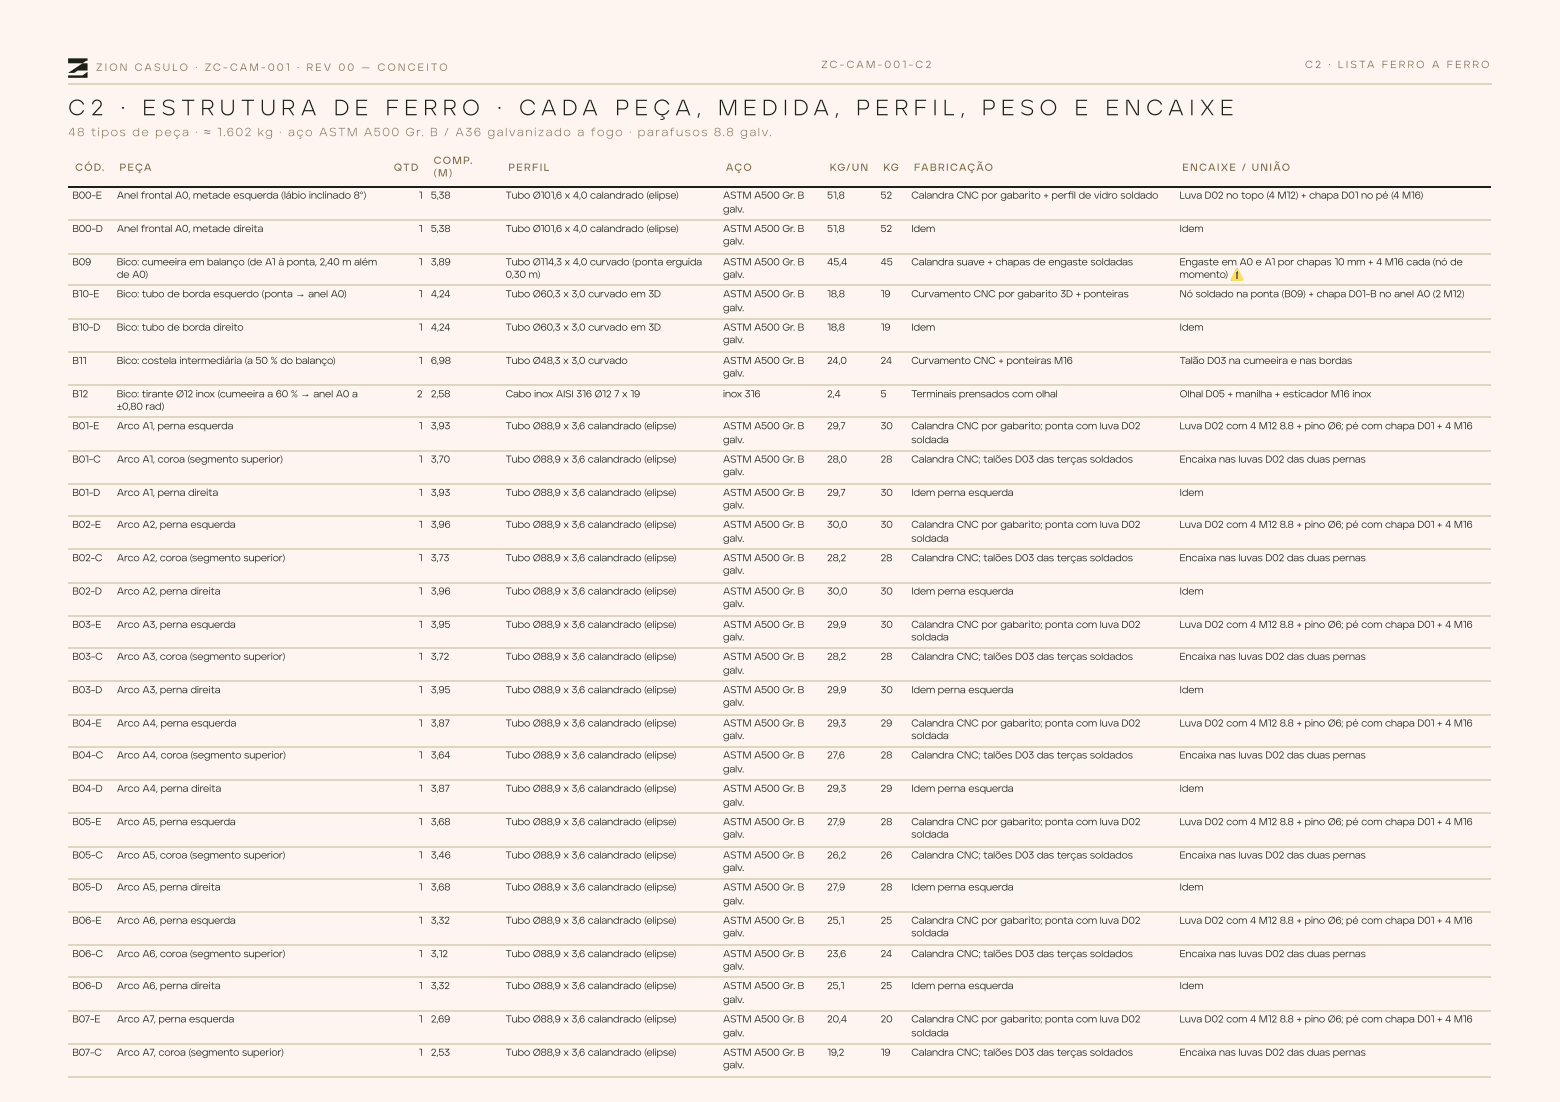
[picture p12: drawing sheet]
<svg xmlns="http://www.w3.org/2000/svg" width="297mm" height="210mm" viewBox="0 0 297 210" stroke-linecap="round" stroke-linejoin="round" font-family="sans-serif">
<defs><g id="words">
<g font-size="4.2" fill="#1b2117">
<text x="13" y="22">C 2</text>
<text x="23" y="22">·</text>
<text x="27.2" y="22">E S T R U T U R A</text>
<text x="63.6" y="22">D E</text>
<text x="73.5" y="22">F E R R O</text>
<text x="94.7" y="22">·</text>
<text x="98.8" y="22">C A D A</text>
<text x="117.2" y="22">P E Ç A ,</text>
<text x="136.8" y="22">M E D I D A ,</text>
<text x="163.1" y="22">P E R F I L ,</text>
<text x="187" y="22">P E S O</text>
<text x="204.6" y="22">E</text>
<text x="210.5" y="22">E N C A I X E</text>
</g>
<text font-size="2.2" fill="#8b714e" x="13" y="25.9">48 tipos de peça · ≈ 1.602 kg · aço ASTM A500 Gr. B / A36 galvanizado a fogo · parafusos 8.8 galv.</text>
<g font-size="2" fill="#8b714e">
<text x="18.3" y="13.5">Z I O N</text>
<text x="25.6" y="13.5">C A S U LO</text>
<text x="37.2" y="13.5">·</text>
<text x="39" y="13.5">ZC - C A M - 0</text>
<text x="52.7" y="13.5">0</text>
<text x="54.4" y="13.5">1</text>
<text x="56.6" y="13.5">·</text>
<text x="58.4" y="13.5">R E V</text>
<text x="64.4" y="13.5">0</text>
<text x="66.1" y="13.5">0</text>
<text x="68.8" y="13.5">—</text>
<text x="71.9" y="13.5">C O N C E I T O</text>
<text x="156.4" y="13">ZC - C A M - 0</text>
<text x="170.1" y="13">0</text>
<text x="171.8" y="13">1 - C 2</text>
<text x="248.5" y="13">C 2</text>
<text x="252.9" y="13">·</text>
<text x="254.7" y="13">L I S TA</text>
<text x="263.1" y="13">F E R R O</text>
<text x="272.6" y="13">A</text>
<text x="275.5" y="13">F E R R O</text>
<text x="14.3" y="32.5">CÓD.</text>
<text x="22.8" y="32.5">PEÇA</text>
<text x="75" y="32.5">QTD</text>
<text x="82.6" y="31.2">COMP.</text>
<text x="82.6" y="33.6">(M)</text>
<text x="96.8" y="32.5">PERFIL</text>
<text x="138.2" y="32.5">AÇO</text>
<text x="158" y="32.5">KG/UN</text>
<text x="168.2" y="32.5">KG</text>
<text x="174" y="32.5">FABRICAÇÃO</text>
<text x="225.1" y="32.5">ENCAIXE / UNIÃO</text>
</g>
<g font-size="1.9" fill="#1b2117">
<text x="13.8" y="37.8">B00-E</text>
<text x="22.2" y="37.8">Anel frontal A0, metade esquerda (lábio inclinado 8°)</text>
<text x="79.7" y="37.8">1</text>
<text x="82" y="37.8">5,38</text>
<text x="96.3" y="37.8">Tubo Ø101,6 x 4,0 calandrado (elipse)</text>
<text x="137.6" y="37.8">ASTM A500 Gr. B</text>
<text x="137.6" y="40.5">galv.</text>
<text x="157.5" y="37.8">51,8</text>
<text x="167.7" y="37.8">52</text>
<text x="173.5" y="37.8">Calandra CNC por gabarito + perfl de vidro soldado</text>
<text x="203.3" y="37.8">i</text>
<text x="224.6" y="37.8">Luva D02 no topo (4 M12) + chapa D01 no pé (4 M16)</text>
<text x="13.8" y="44.2">B00-D</text>
<text x="22.2" y="44.2">Anel frontal A0, metade direita</text>
<text x="79.7" y="44.2">1</text>
<text x="82" y="44.2">5,38</text>
<text x="96.3" y="44.2">Tubo Ø101,6 x 4,0 calandrado (elipse)</text>
<text x="137.6" y="44.2">ASTM A500 Gr. B</text>
<text x="137.6" y="46.6">galv.</text>
<text x="157.5" y="44.2">51,8</text>
<text x="167.7" y="44.2">52</text>
<text x="173.5" y="44.2">Idem</text>
<text x="224.6" y="44.2">Idem</text>
<text x="13.8" y="50.5">B09</text>
<text x="22.2" y="50.5">Bico: cumeeira em balanço (de A1 à ponta, 2,40 m além</text>
<text x="22.2" y="52.9">de A0)</text>
<text x="79.7" y="50.5">1</text>
<text x="82" y="50.5">3,89</text>
<text x="96.3" y="50.5">Tubo Ø114,3 x 4,0 curvado (ponta erguida</text>
<text x="96.3" y="52.9">0,30 m)</text>
<text x="137.6" y="50.5">ASTM A500 Gr. B</text>
<text x="137.6" y="52.9">galv.</text>
<text x="157.5" y="50.5">45,4</text>
<text x="167.7" y="50.5">45</text>
<text x="173.5" y="50.5">Calandra suave + chapas de engaste soldadas</text>
<text x="224.6" y="50.5">Engaste em A0 e A1 por chapas 10 mm + 4 M16 cada (nó de</text>
<text x="224.6" y="52.9">momento) ⚠</text>
<text x="234.3" y="52.9">️</text>
<text x="13.8" y="56.6">B10-E</text>
<text x="22.2" y="56.6">Bico: tubo de borda esquerdo (ponta → anel A0)</text>
<text x="79.7" y="56.6">1</text>
<text x="82" y="56.6">4,24</text>
<text x="96.3" y="56.6">Tubo Ø60,3 x 3,0 curvado em 3D</text>
<text x="137.6" y="56.6">ASTM A500 Gr. B</text>
<text x="137.6" y="59.3">galv.</text>
<text x="157.5" y="56.6">18,8</text>
<text x="167.7" y="56.6">19</text>
<text x="173.5" y="56.6">Curvamento CNC por gabarito 3D + ponteiras</text>
<text x="224.6" y="56.6">Nó soldado na ponta (B09) + chapa D01-B no anel A0 (2 M12)</text>
<text x="13.8" y="63">B10-D</text>
<text x="22.2" y="63">Bico: tubo de borda direito</text>
<text x="79.7" y="63">1</text>
<text x="82" y="63">4,24</text>
<text x="96.3" y="63">Tubo Ø60,3 x 3,0 curvado em 3D</text>
<text x="137.6" y="63">ASTM A500 Gr. B</text>
<text x="137.6" y="65.4">galv.</text>
<text x="157.5" y="63">18,8</text>
<text x="167.7" y="63">19</text>
<text x="173.5" y="63">Idem</text>
<text x="224.6" y="63">Idem</text>
<text x="13.8" y="69.3">B11</text>
<text x="22.2" y="69.3">Bico: costela intermediária (a 50 % do balanço)</text>
<text x="79.7" y="69.3">1</text>
<text x="82" y="69.3">6,98</text>
<text x="96.3" y="69.3">Tubo Ø48,3 x 3,0 curvado</text>
<text x="137.6" y="69.3">ASTM A500 Gr. B</text>
<text x="137.6" y="71.7">galv.</text>
<text x="157.5" y="69.3">24,0</text>
<text x="167.7" y="69.3">24</text>
<text x="173.5" y="69.3">Curvamento CNC + ponteiras M16</text>
<text x="224.6" y="69.3">Talão D03 na cumeeira e nas bordas</text>
<text x="13.8" y="75.7">B12</text>
<text x="22.2" y="75.7">Bico: tirante Ø12 inox (cumeeira a 60 % → anel A0 a</text>
<text x="79.4" y="75.7">2</text>
<text x="82" y="75.7">2,58</text>
<text x="96.3" y="75.7">Cabo inox AISI 316 Ø12</text>
<text x="116.9" y="75.7">7 x 19</text>
<text x="137.6" y="75.7">inox 316</text>
<text x="157.5" y="75.7">2,4</text>
<text x="167.7" y="75.7">5</text>
<text x="173.5" y="75.7">Terminais prensados com olhal</text>
<text x="224.6" y="75.7">Olhal D05 + manilha + esticador M16 inox</text>
<text x="13.8" y="81.8">B01-E</text>
<text x="22.2" y="78.1">±0,80 rad)</text>
<text x="22.2" y="81.8">Arco A1, perna esquerda</text>
<text x="79.7" y="81.8">1</text>
<text x="82" y="81.8">3,93</text>
<text x="96.3" y="81.8">Tubo Ø88,9 x 3,6 calandrado (elipse)</text>
<text x="137.6" y="81.8">ASTM A500 Gr. B</text>
<text x="157.5" y="81.8">29,7</text>
<text x="167.7" y="81.8">30</text>
<text x="173.5" y="81.8">Calandra CNC por gabarito; ponta com luva D02</text>
<text x="224.6" y="81.8">Luva D02 com 4 M12</text>
<text x="243.7" y="81.8">8.8 + pino Ø6; pé com chapa D01 + 4 M16</text>
<text x="13.8" y="88.1">B01-C</text>
<text x="22.2" y="88.1">Arco A1, coroa (segmento superior)</text>
<text x="79.7" y="88.1">1</text>
<text x="82" y="88.1">3,70</text>
<text x="96.3" y="88.1">Tubo Ø88,9 x 3,6 calandrado (elipse)</text>
<text x="137.6" y="84.4">galv.</text>
<text x="137.6" y="88.1">ASTM A500 Gr. B</text>
<text x="157.5" y="88.1">28,0</text>
<text x="167.7" y="88.1">28</text>
<text x="173.5" y="84.4">soldada</text>
<text x="173.5" y="88.1">Calandra CNC; talões D03 das terças soldados</text>
<text x="224.6" y="88.1">Encaixa nas luvas D02 das duas pernas</text>
<text x="13.8" y="94.5">B01-D</text>
<text x="22.2" y="94.5">Arco A1, perna direita</text>
<text x="79.7" y="94.5">1</text>
<text x="82" y="94.5">3,93</text>
<text x="96.3" y="94.5">Tubo Ø88,9 x 3,6 calandrado (elipse)</text>
<text x="137.6" y="90.5">galv.</text>
<text x="137.6" y="94.5">ASTM A500 Gr. B</text>
<text x="157.5" y="94.5">29,7</text>
<text x="167.7" y="94.5">30</text>
<text x="173.5" y="94.5">Idem perna esquerda</text>
<text x="224.6" y="94.5">Idem</text>
<text x="13.8" y="100.5">B02-E</text>
<text x="22.2" y="100.5">Arco A2, perna esquerda</text>
<text x="79.7" y="100.5">1</text>
<text x="82" y="100.5">3,96</text>
<text x="96.3" y="100.5">Tubo Ø88,9 x 3,6 calandrado (elipse)</text>
<text x="137.6" y="96.8">galv.</text>
<text x="137.6" y="100.5">ASTM A500 Gr. B</text>
<text x="157.5" y="100.5">30,0</text>
<text x="167.7" y="100.5">30</text>
<text x="173.5" y="100.5">Calandra CNC por gabarito; ponta com luva D02</text>
<text x="224.6" y="100.5">Luva D02 com 4 M12</text>
<text x="243.7" y="100.5">8.8 + pino Ø6; pé com chapa D01 + 4 M16</text>
<text x="13.8" y="106.9">B02-C</text>
<text x="22.2" y="106.9">Arco A2, coroa (segmento superior)</text>
<text x="79.7" y="106.9">1</text>
<text x="82" y="106.9">3,73</text>
<text x="96.3" y="106.9">Tubo Ø88,9 x 3,6 calandrado (elipse)</text>
<text x="137.6" y="103.2">galv.</text>
<text x="137.6" y="106.9">ASTM A500 Gr. B</text>
<text x="157.5" y="106.9">28,2</text>
<text x="167.7" y="106.9">28</text>
<text x="173.5" y="103.2">soldada</text>
<text x="173.5" y="106.9">Calandra CNC; talões D03 das terças soldados</text>
<text x="224.6" y="106.9">Encaixa nas luvas D02 das duas pernas</text>
<text x="13.8" y="113.2">B02-D</text>
<text x="22.2" y="113.2">Arco A2, perna direita</text>
<text x="79.7" y="113.2">1</text>
<text x="82" y="113.2">3,96</text>
<text x="96.3" y="113.2">Tubo Ø88,9 x 3,6 calandrado (elipse)</text>
<text x="137.6" y="109.3">galv.</text>
<text x="137.6" y="113.2">ASTM A500 Gr. B</text>
<text x="157.5" y="113.2">30,0</text>
<text x="167.7" y="113.2">30</text>
<text x="173.5" y="113.2">Idem perna esquerda</text>
<text x="224.6" y="113.2">Idem</text>
<text x="13.8" y="119.6">B03-E</text>
<text x="22.2" y="119.6">Arco A3, perna esquerda</text>
<text x="79.7" y="119.6">1</text>
<text x="82" y="119.6">3,95</text>
<text x="96.3" y="119.6">Tubo Ø88,9 x 3,6 calandrado (elipse)</text>
<text x="137.6" y="115.6">galv.</text>
<text x="137.6" y="119.6">ASTM A500 Gr. B</text>
<text x="157.5" y="119.6">29,9</text>
<text x="167.7" y="119.6">30</text>
<text x="173.5" y="119.6">Calandra CNC por gabarito; ponta com luva D02</text>
<text x="224.6" y="119.6">Luva D02 com 4 M12</text>
<text x="243.7" y="119.6">8.8 + pino Ø6; pé com chapa D01 + 4 M16</text>
<text x="13.8" y="125.7">B03-C</text>
<text x="22.2" y="125.7">Arco A3, coroa (segmento superior)</text>
<text x="79.7" y="125.7">1</text>
<text x="82" y="125.7">3,72</text>
<text x="96.3" y="125.7">Tubo Ø88,9 x 3,6 calandrado (elipse)</text>
<text x="137.6" y="122">galv.</text>
<text x="137.6" y="125.7">ASTM A500 Gr. B</text>
<text x="157.5" y="125.7">28,2</text>
<text x="167.7" y="125.7">28</text>
<text x="173.5" y="122">soldada</text>
<text x="173.5" y="125.7">Calandra CNC; talões D03 das terças soldados</text>
<text x="224.6" y="125.7">Encaixa nas luvas D02 das duas pernas</text>
<text x="137.6" y="128.3">galv.</text>
<text x="13.8" y="132">B03-D</text>
<text x="22.2" y="132">Arco A3, perna direita</text>
<text x="79.7" y="132">1</text>
<text x="82" y="132">3,95</text>
<text x="96.3" y="132">Tubo Ø88,9 x 3,6 calandrado (elipse)</text>
<text x="137.6" y="132">ASTM A500 Gr. B</text>
<text x="137.6" y="134.4">galv.</text>
<text x="157.5" y="132">29,9</text>
<text x="167.7" y="132">30</text>
<text x="173.5" y="132">Idem perna esquerda</text>
<text x="224.6" y="132">Idem</text>
<text x="13.8" y="138.4">B04-E</text>
<text x="22.2" y="138.4">Arco A4, perna esquerda</text>
<text x="79.7" y="138.4">1</text>
<text x="82" y="138.4">3,87</text>
<text x="96.3" y="138.4">Tubo Ø88,9 x 3,6 calandrado (elipse)</text>
<text x="137.6" y="138.4">ASTM A500 Gr. B</text>
<text x="137.6" y="140.8">galv.</text>
<text x="157.5" y="138.4">29,3</text>
<text x="167.7" y="138.4">29</text>
<text x="173.5" y="138.4">Calandra CNC por gabarito; ponta com luva D02</text>
<text x="173.5" y="140.8">soldada</text>
<text x="224.6" y="138.4">Luva D02 com 4 M12</text>
<text x="243.7" y="138.4">8.8 + pino Ø6; pé com chapa D01 + 4 M16</text>
<text x="13.8" y="144.5">B04-C</text>
<text x="22.2" y="144.5">Arco A4, coroa (segmento superior)</text>
<text x="79.7" y="144.5">1</text>
<text x="82" y="144.5">3,64</text>
<text x="96.3" y="144.5">Tubo Ø88,9 x 3,6 calandrado (elipse)</text>
<text x="137.6" y="144.5">ASTM A500 Gr. B</text>
<text x="137.6" y="147.1">galv.</text>
<text x="157.5" y="144.5">27,6</text>
<text x="167.7" y="144.5">28</text>
<text x="173.5" y="144.5">Calandra CNC; talões D03 das terças soldados</text>
<text x="224.6" y="144.5">Encaixa nas luvas D02 das duas pernas</text>
<text x="13.8" y="150.8">B04-D</text>
<text x="22.2" y="150.8">Arco A4, perna direita</text>
<text x="79.7" y="150.8">1</text>
<text x="82" y="150.8">3,87</text>
<text x="96.3" y="150.8">Tubo Ø88,9 x 3,6 calandrado (elipse)</text>
<text x="137.6" y="150.8">ASTM A500 Gr. B</text>
<text x="137.6" y="153.5">galv.</text>
<text x="157.5" y="150.8">29,3</text>
<text x="167.7" y="150.8">29</text>
<text x="173.5" y="150.8">Idem perna esquerda</text>
<text x="224.6" y="150.8">Idem</text>
<text x="13.8" y="157.2">B05-E</text>
<text x="22.2" y="157.2">Arco A5, perna esquerda</text>
<text x="79.7" y="157.2">1</text>
<text x="82" y="157.2">3,68</text>
<text x="96.3" y="157.2">Tubo Ø88,9 x 3,6 calandrado (elipse)</text>
<text x="137.6" y="157.2">ASTM A500 Gr. B</text>
<text x="137.6" y="159.5">galv.</text>
<text x="157.5" y="157.2">27,9</text>
<text x="167.7" y="157.2">28</text>
<text x="173.5" y="157.2">Calandra CNC por gabarito; ponta com luva D02</text>
<text x="173.5" y="159.5">soldada</text>
<text x="224.6" y="157.2">Luva D02 com 4 M12</text>
<text x="243.7" y="157.2">8.8 + pino Ø6; pé com chapa D01 + 4 M16</text>
<text x="13.8" y="163.5">B05-C</text>
<text x="22.2" y="163.5">Arco A5, coroa (segmento superior)</text>
<text x="79.7" y="163.5">1</text>
<text x="82" y="163.5">3,46</text>
<text x="96.3" y="163.5">Tubo Ø88,9 x 3,6 calandrado (elipse)</text>
<text x="137.6" y="163.5">ASTM A500 Gr. B</text>
<text x="137.6" y="165.9">galv.</text>
<text x="157.5" y="163.5">26,2</text>
<text x="167.7" y="163.5">26</text>
<text x="173.5" y="163.5">Calandra CNC; talões D03 das terças soldados</text>
<text x="224.6" y="163.5">Encaixa nas luvas D02 das duas pernas</text>
<text x="13.8" y="169.6">B05-D</text>
<text x="22.2" y="169.6">Arco A5, perna direita</text>
<text x="79.7" y="169.6">1</text>
<text x="82" y="169.6">3,68</text>
<text x="96.3" y="169.6">Tubo Ø88,9 x 3,6 calandrado (elipse)</text>
<text x="137.6" y="169.6">ASTM A500 Gr. B</text>
<text x="137.6" y="172.2">galv.</text>
<text x="157.5" y="169.6">27,9</text>
<text x="167.7" y="169.6">28</text>
<text x="173.5" y="169.6">Idem perna esquerda</text>
<text x="224.6" y="169.6">Idem</text>
<text x="13.8" y="175.9">B06-E</text>
<text x="22.2" y="175.9">Arco A6, perna esquerda</text>
<text x="79.7" y="175.9">1</text>
<text x="82" y="175.9">3,32</text>
<text x="96.3" y="175.9">Tubo Ø88,9 x 3,6 calandrado (elipse)</text>
<text x="137.6" y="175.9">ASTM A500 Gr. B</text>
<text x="137.6" y="178.3">galv.</text>
<text x="157.5" y="175.9">25,1</text>
<text x="167.7" y="175.9">25</text>
<text x="173.5" y="175.9">Calandra CNC por gabarito; ponta com luva D02</text>
<text x="173.5" y="178.3">soldada</text>
<text x="224.6" y="175.9">Luva D02 com 4 M12</text>
<text x="243.7" y="175.9">8.8 + pino Ø6; pé com chapa D01 + 4 M16</text>
<text x="13.8" y="182.3">B06-C</text>
<text x="22.2" y="182.3">Arco A6, coroa (segmento superior)</text>
<text x="79.7" y="182.3">1</text>
<text x="82" y="182.3">3,12</text>
<text x="96.3" y="182.3">Tubo Ø88,9 x 3,6 calandrado (elipse)</text>
<text x="137.6" y="182.3">ASTM A500 Gr. B</text>
<text x="137.6" y="184.7">galv.</text>
<text x="157.5" y="182.3">23,6</text>
<text x="167.7" y="182.3">24</text>
<text x="173.5" y="182.3">Calandra CNC; talões D03 das terças soldados</text>
<text x="224.6" y="182.3">Encaixa nas luvas D02 das duas pernas</text>
<text x="13.8" y="188.4">B06-D</text>
<text x="22.2" y="188.4">Arco A6, perna direita</text>
<text x="79.7" y="188.4">1</text>
<text x="82" y="188.4">3,32</text>
<text x="96.3" y="188.4">Tubo Ø88,9 x 3,6 calandrado (elipse)</text>
<text x="137.6" y="188.4">ASTM A500 Gr. B</text>
<text x="137.6" y="191">galv.</text>
<text x="157.5" y="188.4">25,1</text>
<text x="167.7" y="188.4">25</text>
<text x="173.5" y="188.4">Idem perna esquerda</text>
<text x="224.6" y="188.4">Idem</text>
<text x="13.8" y="194.7">B07-E</text>
<text x="22.2" y="194.7">Arco A7, perna esquerda</text>
<text x="79.7" y="194.7">1</text>
<text x="82" y="194.7">2,69</text>
<text x="96.3" y="194.7">Tubo Ø88,9 x 3,6 calandrado (elipse)</text>
<text x="137.6" y="194.7">ASTM A500 Gr. B</text>
<text x="137.6" y="197.4">galv.</text>
<text x="157.5" y="194.7">20,4</text>
<text x="167.7" y="194.7">20</text>
<text x="173.5" y="194.7">Calandra CNC por gabarito; ponta com luva D02</text>
<text x="173.5" y="197.4">soldada</text>
<text x="224.6" y="194.7">Luva D02 com 4 M12</text>
<text x="243.7" y="194.7">8.8 + pino Ø6; pé com chapa D01 + 4 M16</text>
<text x="13.8" y="201.1">B07-C</text>
<text x="22.2" y="201.1">Arco A7, coroa (segmento superior)</text>
<text x="79.7" y="201.1">1</text>
<text x="82" y="201.1">2,53</text>
<text x="96.3" y="201.1">Tubo Ø88,9 x 3,6 calandrado (elipse)</text>
<text x="137.6" y="201.1">ASTM A500 Gr. B</text>
<text x="137.6" y="203.5">galv.</text>
<text x="157.5" y="201.1">19,2</text>
<text x="167.7" y="201.1">19</text>
<text x="173.5" y="201.1">Calandra CNC; talões D03 das terças soldados</text>
<text x="224.6" y="201.1">Encaixa nas luvas D02 das duas pernas</text>
</g>
</g></defs>
<path d="M0 0h297v209.9h-297z" fill="#fef5f0"/>
<g fill="none" stroke="#ded6bf" stroke-width=".26">
<path d="M13 16h270.9M13 41.9h270.9M13 48.3h270.9M13 54.4h270.9M13 60.7h270.9M13 67.1h270.9M13 73.4h270.9M13 79.5h270.9M13 85.9h270.9M13 92.2h270.9M13 98.3h270.9M13 104.6h270.9"/>
<path d="M13 111h270.9M13 117.3h270.9M13 123.4h270.9M13 129.8h270.9M13 136.1h270.9M13 142.2h270.9M13 148.6h270.9M13 154.9h270.9M13 161.3h270.9M13 167.3h270.9M13 173.7h270.9M13 180h270.9"/>
<path d="M13 186.1h270.9M13 192.5h270.9M13 198.8h270.9M13 205.2h270.9"/>
</g>
<path d="M13 35.6h270.9" fill="none" stroke="#1b2117" stroke-width=".26"/>
<g fill="#1b2117">
<path d="M13 11.1h3.7v.5h-.3l-.7 .5h-2.7z"/>
<path d="M13 13.9l2.7-1.8h1v1.3h-1.9l-.7 .5z"/>
<path d="M13 14.4h2.7l1-.7v1.1h-3.7z"/>
</g>
<use href="#words"/>
</svg>
